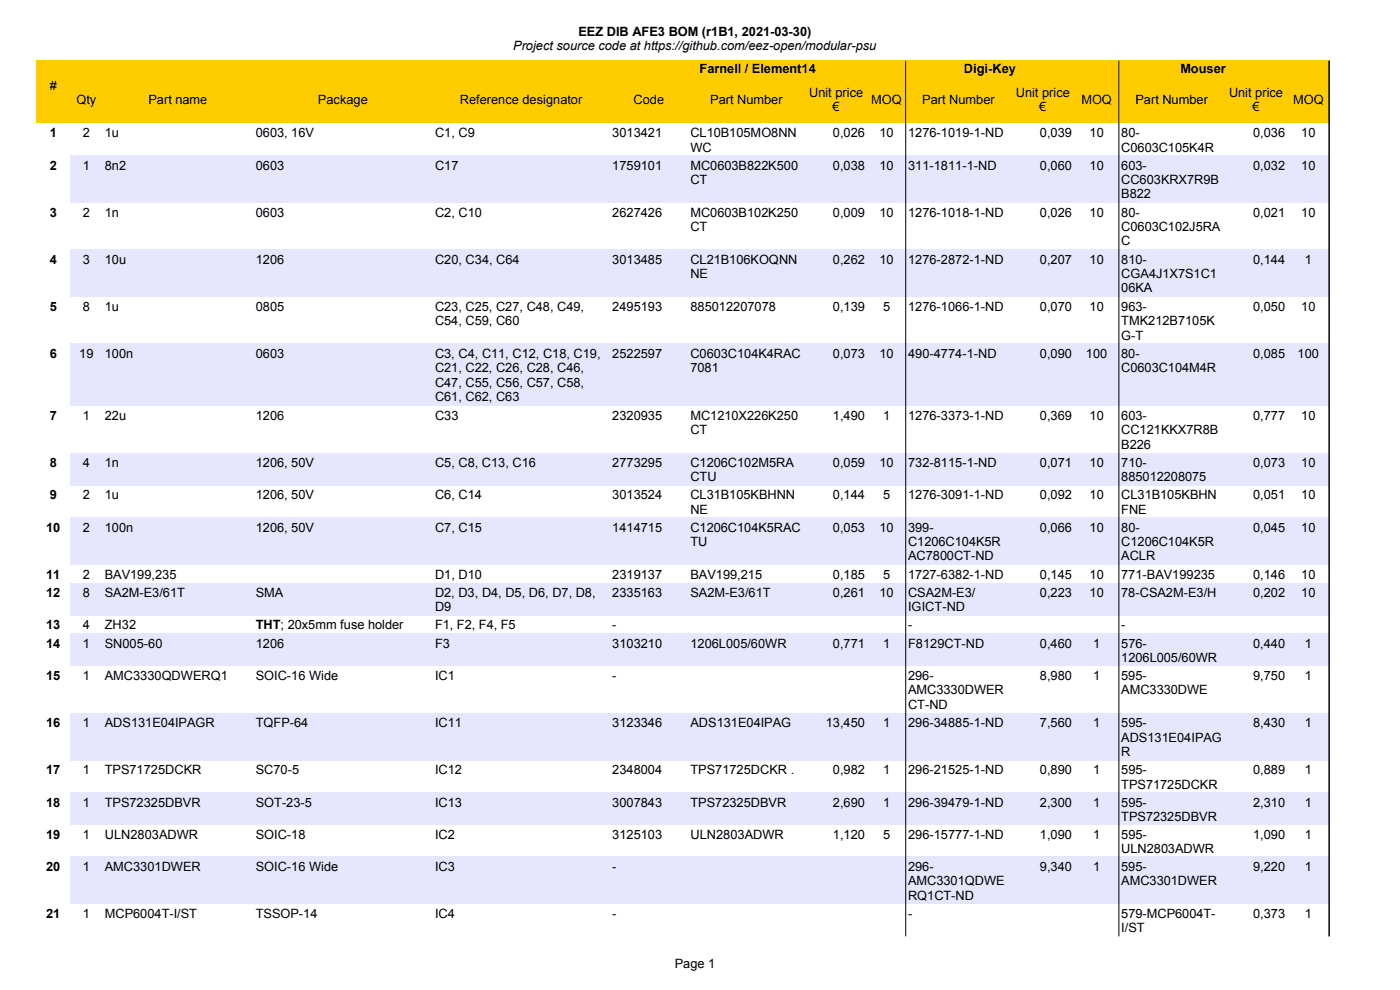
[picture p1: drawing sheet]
<svg xmlns="http://www.w3.org/2000/svg" width="297mm" height="210mm" viewBox="0 0 297 210" stroke-linecap="round" stroke-linejoin="round" font-family="sans-serif">
<defs><g id="words">
<g font-size="2.7">
<text x="108.9" y="10.6">Project source code at https://github.com/eez-open/modular-psu</text>
<text x="122.7" y="7.5">EEZ DIB AFE3 BOM (r1B1, 2021-03-30)</text>
<text x="148.4" y="15.4">Farnell / Element14</text>
<text x="204.5" y="15.4">Digi-Key</text>
<text x="250.4" y="15.4">Mouser</text>
<text x="10.5" y="19">#</text>
<text x="16.2" y="22.1">Qty</text>
<text x="31.5" y="22.1">Part name</text>
<text x="67.5" y="22.1">Package</text>
<text x="97.5" y="22.1">Reference designator</text>
<text x="134.4" y="22.1">Code</text>
<text x="150.7" y="22.1">Part Number</text>
<text x="171.7" y="20.5">Unit price</text>
<text x="176.6" y="23.6">€</text>
<text x="184.8" y="22.1">MOQ</text>
<text x="195.6" y="22.1">Part Number</text>
<text x="215.5" y="20.5">Unit price</text>
<text x="220.5" y="23.6">€</text>
<text x="229.4" y="22.1">MOQ</text>
<text x="240.9" y="22.1">Part Number</text>
<text x="260.7" y="20.5">Unit price</text>
<text x="265.7" y="23.6">€</text>
<text x="274.3" y="22.1">MOQ</text>
<text x="10.5" y="29.1">1</text>
<text x="17.6" y="29.1">2</text>
<text x="22.2" y="29.1">1u</text>
<text x="54.3" y="29.1">0603, 16V</text>
<text x="92.3" y="29.1">C1, C9</text>
<text x="129.9" y="29.1">3013421</text>
<text x="146.5" y="29.1">CL10B105MO8NN</text>
<text x="176.7" y="29.1">0,026</text>
<text x="186.5" y="29.1">10</text>
<text x="192.7" y="29.1">1276-1019-1-ND</text>
<text x="220.6" y="29.1">0,039</text>
<text x="231.1" y="29.1">10</text>
<text x="237.9" y="29.1">80-</text>
<text x="265.9" y="29.1">0,036</text>
<text x="276.1" y="29.1">10</text>
<text x="10.5" y="36">2</text>
<text x="17.6" y="36">1</text>
<text x="22.2" y="36">8n2</text>
<text x="54.3" y="36">0603</text>
<text x="92.3" y="36">C17</text>
<text x="129.9" y="36">1759101</text>
<text x="146.5" y="32.2">WC</text>
<text x="146.5" y="36">MC0603B822K500</text>
<text x="176.7" y="36">0,038</text>
<text x="186.5" y="36">10</text>
<text x="192.7" y="36">311-1811-1-ND</text>
<text x="220.6" y="36">0,060</text>
<text x="231.1" y="36">10</text>
<text x="237.9" y="32.2">C0603C105K4R</text>
<text x="237.9" y="36">603-</text>
<text x="265.9" y="36">0,032</text>
<text x="276.1" y="36">10</text>
<text x="146.5" y="39">CT</text>
<text x="237.9" y="39">CC603KRX7R9B</text>
<text x="10.5" y="46">3</text>
<text x="17.6" y="46">2</text>
<text x="22.2" y="46">1n</text>
<text x="54.3" y="46">0603</text>
<text x="92.3" y="46">C2, C10</text>
<text x="129.9" y="46">2627426</text>
<text x="146.5" y="46">MC0603B102K250</text>
<text x="176.7" y="46">0,009</text>
<text x="186.5" y="46">10</text>
<text x="192.7" y="46">1276-1018-1-ND</text>
<text x="220.6" y="46">0,026</text>
<text x="231.1" y="46">10</text>
<text x="237.9" y="42">B822</text>
<text x="237.9" y="46">80-</text>
<text x="265.9" y="46">0,021</text>
<text x="276.1" y="46">10</text>
<text x="146.5" y="49">CT</text>
<text x="237.9" y="49">C0603C102J5RA</text>
<text x="237.9" y="52">C</text>
<text x="10.5" y="56">4</text>
<text x="17.6" y="56">3</text>
<text x="22.2" y="56">10u</text>
<text x="54.3" y="56">1206</text>
<text x="92.3" y="56">C20, C34, C64</text>
<text x="129.9" y="56">3013485</text>
<text x="146.5" y="56">CL21B106KOQNN</text>
<text x="146.5" y="59">NE</text>
<text x="176.7" y="56">0,262</text>
<text x="186.5" y="56">10</text>
<text x="192.7" y="56">1276-2872-1-ND</text>
<text x="220.6" y="56">0,207</text>
<text x="231.1" y="56">10</text>
<text x="237.9" y="56">810-</text>
<text x="237.9" y="59">CGA4J1X7S1C1</text>
<text x="265.9" y="56">0,144</text>
<text x="276.8" y="56">1</text>
<text x="10.5" y="66">5</text>
<text x="17.6" y="66">8</text>
<text x="22.2" y="66">1u</text>
<text x="54.3" y="66">0805</text>
<text x="92.3" y="66">C23, C25, C27, C48, C49,</text>
<text x="129.9" y="66">2495193</text>
<text x="146.5" y="66">885012207078</text>
<text x="176.7" y="66">0,139</text>
<text x="187.3" y="66">5</text>
<text x="192.7" y="66">1276-1066-1-ND</text>
<text x="220.6" y="66">0,070</text>
<text x="231.1" y="66">10</text>
<text x="237.9" y="62">06KA</text>
<text x="237.9" y="66">963-</text>
<text x="265.9" y="66">0,050</text>
<text x="276.1" y="66">10</text>
<text x="92.3" y="69">C54, C59, C60</text>
<text x="237.9" y="69">TMK212B7105K</text>
<text x="10.5" y="76">6</text>
<text x="16.8" y="76">19</text>
<text x="22.2" y="76">100n</text>
<text x="54.3" y="76">0603</text>
<text x="92.3" y="76">C3, C4, C11, C12, C18, C19,</text>
<text x="129.9" y="76">2522597</text>
<text x="146.5" y="76">C0603C104K4RAC</text>
<text x="176.7" y="76">0,073</text>
<text x="186.5" y="76">10</text>
<text x="192.7" y="76">490-4774-1-ND</text>
<text x="220.6" y="76">0,090</text>
<text x="230.4" y="76">100</text>
<text x="237.8" y="76">80-</text>
<text x="237.9" y="72">G-T</text>
<text x="265.9" y="76">0,085</text>
<text x="275.3" y="76">100</text>
<text x="92.3" y="79">C21, C22, C26, C28, C46,</text>
<text x="92.3" y="82">C47, C55, C56, C57, C58,</text>
<text x="146.5" y="79">7081</text>
<text x="237.8" y="79">C0603C104M4R</text>
<text x="10.5" y="89.1">7</text>
<text x="17.6" y="89.1">1</text>
<text x="22.2" y="89.1">22u</text>
<text x="54.3" y="89.1">1206</text>
<text x="92.3" y="89.1">C33</text>
<text x="92.3" y="85.1">C61, C62, C63</text>
<text x="129.9" y="89.1">2320935</text>
<text x="146.5" y="89.1">MC1210X226K250</text>
<text x="176.7" y="89.1">1,490</text>
<text x="187.3" y="89.1">1</text>
<text x="192.7" y="89.1">1276-3373-1-ND</text>
<text x="220.6" y="89.1">0,369</text>
<text x="231.1" y="89.1">10</text>
<text x="237.9" y="89.1">603-</text>
<text x="265.9" y="89.1">0,777</text>
<text x="276.1" y="89.1">10</text>
<text x="146.5" y="92.1">CT</text>
<text x="237.9" y="92.1">CC121KKX7R8B</text>
<text x="237.9" y="95.2">B226</text>
<text x="10.5" y="99.1">8</text>
<text x="17.6" y="99.1">4</text>
<text x="22.2" y="99.1">1n</text>
<text x="54.3" y="99.1">1206, 50V</text>
<text x="92.3" y="99.1">C5, C8, C13, C16</text>
<text x="129.9" y="99.1">2773295</text>
<text x="146.5" y="99.1">C1206C102M5RA</text>
<text x="176.7" y="99.1">0,059</text>
<text x="186.5" y="99.1">10</text>
<text x="192.7" y="99.1">732-8115-1-ND</text>
<text x="220.6" y="99.1">0,071</text>
<text x="231.1" y="99.1">10</text>
<text x="237.9" y="99.1">710-</text>
<text x="265.9" y="99.1">0,073</text>
<text x="276.1" y="99.1">10</text>
<text x="10.5" y="105.9">9</text>
<text x="17.6" y="105.9">2</text>
<text x="22.2" y="105.9">1u</text>
<text x="54.3" y="105.9">1206, 50V</text>
<text x="92.3" y="105.9">C6, C14</text>
<text x="129.9" y="105.9">3013524</text>
<text x="146.5" y="102.1">CTU</text>
<text x="146.5" y="105.9">CL31B105KBHNN</text>
<text x="176.7" y="105.9">0,144</text>
<text x="187.3" y="105.9">5</text>
<text x="192.7" y="105.9">1276-3091-1-ND</text>
<text x="220.6" y="105.9">0,092</text>
<text x="231.1" y="105.9">10</text>
<text x="237.9" y="102.1">885012208075</text>
<text x="237.9" y="105.9">CL31B105KBHN</text>
<text x="265.9" y="105.9">0,051</text>
<text x="276.1" y="105.9">10</text>
<text x="9.8" y="112.8">10</text>
<text x="17.6" y="112.8">2</text>
<text x="22.2" y="112.8">100n</text>
<text x="54.3" y="112.8">1206, 50V</text>
<text x="92.3" y="112.8">C7, C15</text>
<text x="129.9" y="112.8">1414715</text>
<text x="146.5" y="109">NE</text>
<text x="146.5" y="112.8">C1206C104K5RAC</text>
<text x="176.7" y="112.8">0,053</text>
<text x="186.5" y="112.8">10</text>
<text x="192.7" y="112.8">399-</text>
<text x="220.6" y="112.8">0,066</text>
<text x="231.1" y="112.8">10</text>
<text x="237.9" y="109">FNE</text>
<text x="237.9" y="112.8">80-</text>
<text x="265.9" y="112.8">0,045</text>
<text x="276.1" y="112.8">10</text>
<text x="146.5" y="115.8">TU</text>
<text x="192.7" y="115.8">C1206C104K5R</text>
<text x="192.7" y="118.9">AC7800CT-ND</text>
<text x="237.9" y="115.8">C1206C104K5R</text>
<text x="237.9" y="118.9">ACLR</text>
<text x="9.8" y="122.8">11</text>
<text x="17.6" y="122.8">2</text>
<text x="22.2" y="122.8">BAV199,235</text>
<text x="92.3" y="122.8">D1, D10</text>
<text x="129.9" y="122.8">2319137</text>
<text x="146.5" y="122.8">BAV199,215</text>
<text x="176.7" y="122.8">0,185</text>
<text x="187.3" y="122.8">5</text>
<text x="192.7" y="122.8">1727-6382-1-ND</text>
<text x="220.6" y="122.8">0,145</text>
<text x="231.1" y="122.8">10</text>
<text x="237.8" y="122.8">771-BAV199235</text>
<text x="265.9" y="122.8">0,146</text>
<text x="276.1" y="122.8">10</text>
<text x="9.8" y="126.7">12</text>
<text x="17.6" y="126.7">8</text>
<text x="22.2" y="126.7">SA2M-E3/61T</text>
<text x="54.3" y="126.7">SMA</text>
<text x="92.3" y="126.7">D2, D3, D4, D5, D6, D7, D8,</text>
<text x="92.3" y="129.7">D9</text>
<text x="129.9" y="126.7">2335163</text>
<text x="146.5" y="126.7">SA2M-E3/61T</text>
<text x="176.7" y="126.7">0,261</text>
<text x="186.5" y="126.7">10</text>
<text x="192.7" y="126.7">CSA2M-E3/</text>
<text x="192.7" y="129.7">IGICT-ND</text>
<text x="220.6" y="126.7">0,223</text>
<text x="231.1" y="126.7">10</text>
<text x="237.8" y="126.7">78-CSA2M-E3/H</text>
<text x="265.9" y="126.7">0,202</text>
<text x="276.1" y="126.7">10</text>
<text x="9.8" y="133.5">13</text>
<text x="9.8" y="137.4">14</text>
<text x="17.6" y="133.5">4</text>
<text x="17.6" y="137.4">1</text>
<text x="22.2" y="133.5">ZH32</text>
<text x="22.2" y="137.4">SN005-60</text>
<text x="54.3" y="137.4">1206</text>
<text x="54.3" y="133.5">THT; 20x5mm fuse holder</text>
<text x="92.3" y="133.5">F1, F2, F4, F5</text>
<text x="92.3" y="137.4">F3</text>
<text x="129.9" y="133.5">-</text>
<text x="129.9" y="137.4">3103210</text>
<text x="146.5" y="137.4">1206L005/60WR</text>
<text x="176.7" y="137.4">0,771</text>
<text x="187.3" y="137.4">1</text>
<text x="192.7" y="133.5">-</text>
<text x="192.7" y="137.4">F8129CT-ND</text>
<text x="220.6" y="137.4">0,460</text>
<text x="231.9" y="137.4">1</text>
<text x="237.8" y="133.5">-</text>
<text x="237.9" y="137.4">576-</text>
<text x="265.9" y="137.4">0,440</text>
<text x="276.8" y="137.4">1</text>
<text x="237.9" y="140.4">1206L005/60WR</text>
<text x="9.8" y="144.2">15</text>
<text x="17.6" y="144.2">1</text>
<text x="22.2" y="144.2">AMC3330QDWERQ1</text>
<text x="54.3" y="144.2">SOIC-16 Wide</text>
<text x="92.3" y="144.2">IC1</text>
<text x="129.9" y="144.2">-</text>
<text x="192.7" y="144.2">296-</text>
<text x="192.7" y="147.3">AMC3330DWER</text>
<text x="220.6" y="144.2">8,980</text>
<text x="231.9" y="144.2">1</text>
<text x="237.8" y="144.2">595-</text>
<text x="237.8" y="147.3">AMC3330DWE</text>
<text x="265.9" y="144.2">9,750</text>
<text x="276.8" y="144.2">1</text>
<text x="9.8" y="154.2">16</text>
<text x="17.6" y="154.2">1</text>
<text x="22.2" y="154.2">ADS131E04IPAGR</text>
<text x="54.3" y="154.2">TQFP-64</text>
<text x="92.3" y="154.2">IC11</text>
<text x="129.9" y="154.2">3123346</text>
<text x="146.5" y="154.2">ADS131E04IPAG</text>
<text x="175.2" y="154.2">13,450</text>
<text x="187.3" y="154.2">1</text>
<text x="192.7" y="154.2">296-34885-1-ND</text>
<text x="192.7" y="150.3">CT-ND</text>
<text x="220.6" y="154.2">7,560</text>
<text x="231.9" y="154.2">1</text>
<text x="237.9" y="154.3">595-</text>
<text x="265.9" y="154.2">8,430</text>
<text x="276.8" y="154.2">1</text>
<text x="237.9" y="157.3">ADS131E04IPAG</text>
<text x="237.9" y="160.3">R</text>
<text x="9.8" y="164.3">17</text>
<text x="17.6" y="164.3">1</text>
<text x="22.2" y="164.3">TPS71725DCKR</text>
<text x="54.3" y="164.3">SC70-5</text>
<text x="92.3" y="164.3">IC12</text>
<text x="129.9" y="164.3">2348004</text>
<text x="146.5" y="164.3">TPS71725DCKR .</text>
<text x="176.7" y="164.3">0,982</text>
<text x="187.3" y="164.3">1</text>
<text x="192.7" y="164.3">296-21525-1-ND</text>
<text x="220.6" y="164.3">0,890</text>
<text x="231.9" y="164.3">1</text>
<text x="237.9" y="164.3">595-</text>
<text x="237.9" y="167.3">TPS71725DCKR</text>
<text x="265.9" y="164.3">0,889</text>
<text x="276.8" y="164.3">1</text>
<text x="9.8" y="171.1">18</text>
<text x="17.6" y="171.1">1</text>
<text x="22.2" y="171.1">TPS72325DBVR</text>
<text x="54.3" y="171.1">SOT-23-5</text>
<text x="92.3" y="171.1">IC13</text>
<text x="129.9" y="171.1">3007843</text>
<text x="146.5" y="171.1">TPS72325DBVR</text>
<text x="176.7" y="171.1">2,690</text>
<text x="187.3" y="171.1">1</text>
<text x="192.7" y="171.1">296-39479-1-ND</text>
<text x="220.6" y="171.1">2,300</text>
<text x="231.9" y="171.1">1</text>
<text x="237.9" y="171.1">595-</text>
<text x="265.9" y="171.1">2,310</text>
<text x="276.8" y="171.1">1</text>
<text x="9.8" y="177.9">19</text>
<text x="17.6" y="177.9">1</text>
<text x="22.2" y="177.9">ULN2803ADWR</text>
<text x="54.3" y="177.9">SOIC-18</text>
<text x="92.3" y="177.9">IC2</text>
<text x="129.9" y="177.9">3125103</text>
<text x="146.5" y="177.9">ULN2803ADWR</text>
<text x="176.7" y="177.9">1,120</text>
<text x="187.3" y="177.9">5</text>
<text x="192.7" y="177.9">296-15777-1-ND</text>
<text x="220.6" y="177.9">1,090</text>
<text x="231.9" y="177.9">1</text>
<text x="237.9" y="174.1">TPS72325DBVR</text>
<text x="237.9" y="177.9">595-</text>
<text x="265.9" y="177.9">1,090</text>
<text x="276.8" y="177.9">1</text>
<text x="9.8" y="184.8">20</text>
<text x="17.6" y="184.8">1</text>
<text x="22.2" y="184.8">AMC3301DWER</text>
<text x="54.3" y="184.8">SOIC-16 Wide</text>
<text x="92.3" y="184.8">IC3</text>
<text x="129.9" y="184.8">-</text>
<text x="192.7" y="184.8">296-</text>
<text x="220.6" y="184.8">9,340</text>
<text x="231.9" y="184.8">1</text>
<text x="237.8" y="184.8">595-</text>
<text x="237.9" y="181">ULN2803ADWR</text>
<text x="265.9" y="184.8">9,220</text>
<text x="276.8" y="184.8">1</text>
<text x="192.7" y="187.8">AMC3301QDWE</text>
<text x="192.7" y="190.8">RQ1CT-ND</text>
<text x="237.8" y="187.8">AMC3301DWER</text>
<text x="9.8" y="194.8">21</text>
<text x="17.6" y="194.8">1</text>
<text x="22.2" y="194.8">MCP6004T-I/ST</text>
<text x="54.3" y="194.8">TSSOP-14</text>
<text x="92.3" y="194.8">IC4</text>
<text x="129.9" y="194.8">-</text>
<text x="192.7" y="194.8">-</text>
<text x="237.9" y="194.8">579-MCP6004T-</text>
<text x="237.9" y="197.8">I/ST</text>
<text x="265.9" y="194.8">0,373</text>
<text x="276.8" y="194.8">1</text>
<text x="143.2" y="205.2">Page 1</text>
</g>
</g></defs>
<path d="M7.6 12.9h274.3v13.2h-274.3z" fill-rule="evenodd" fill="#fc0"/>
<g fill="#e6e6ff">
<path d="M14.9 33h267v10h-267z" fill-rule="evenodd"/>
<path d="M14.9 53h267v10h-267z" fill-rule="evenodd"/>
<path d="M14.9 73h267v13.1h-267z" fill-rule="evenodd"/>
<path d="M14.9 96.1h267v6.9h-267z" fill-rule="evenodd"/>
<path d="M14.9 109.8h267v10h-267z" fill-rule="evenodd"/>
<path d="M14.9 123.7h267v6.8h-267z" fill-rule="evenodd"/>
<path d="M14.9 134.4h267v6.9h-267z" fill-rule="evenodd"/>
<path d="M14.9 151.3h267v10h-267z" fill-rule="evenodd"/>
<path d="M14.9 168.1h267v6.8h-267z" fill-rule="evenodd"/>
<path d="M14.9 181.8h267v10h-267z" fill-rule="evenodd"/>
</g>
<path d="M192.1 12.9v185.7M237.4 12.9v185.7M282 12.9v185.7" fill="none" stroke="#000" stroke-width=".21"/>
<use href="#words"/>
</svg>
